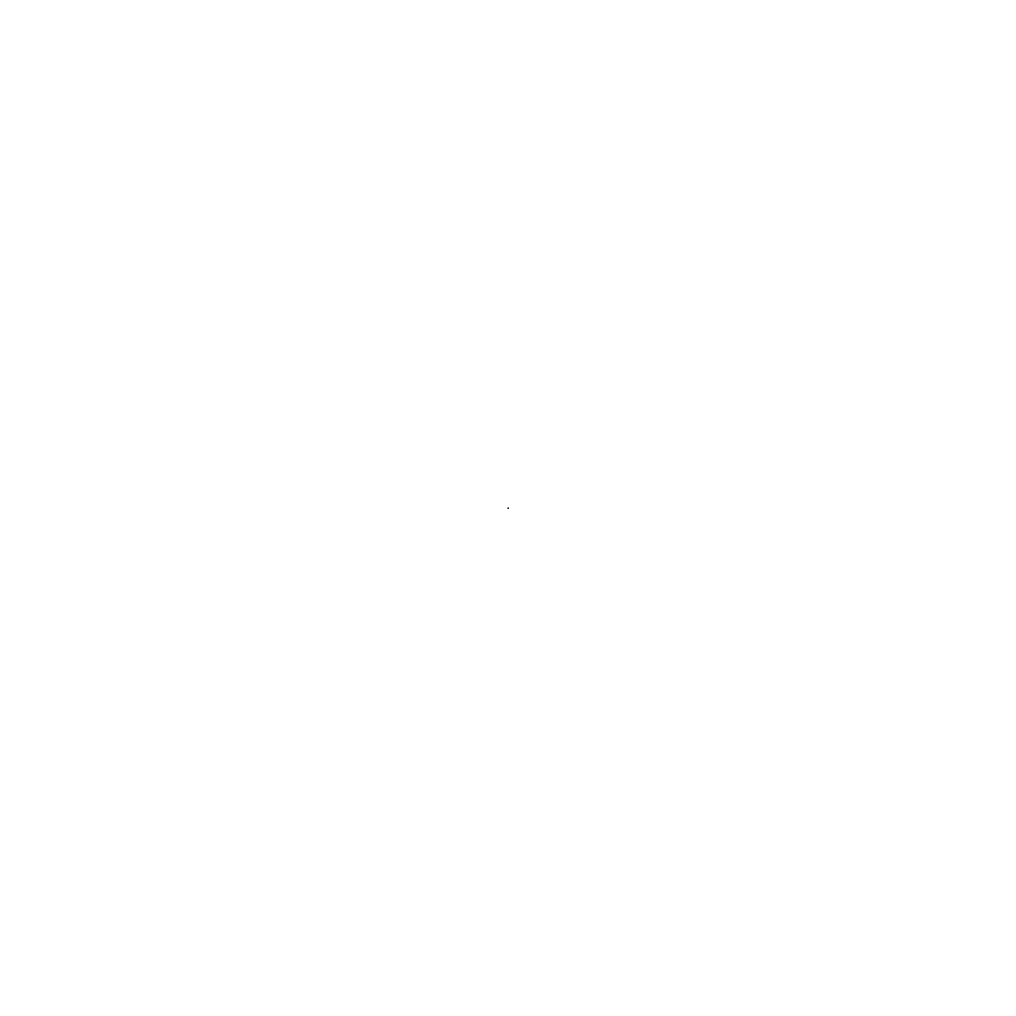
# Model space of a CAD drawing. Header units: millimetres. Extents: x -1.6 to 79.4, y -6.4 to 67.1.
# Drawn here: x 11.1125 to 11.1125, y 0 to 0 of the extents above; entities outside this region: 11.
import ezdxf

# ---------------------------------------------------------------- set-up
doc = ezdxf.new("R2010")
doc.units = ezdxf.units.MM

msp = doc.modelspace()

# ---------------------------------------------------------------- linework, layer by layer
at = {"extrusion": (0, -1, -1.22465e-16)}
for p in [(-1.5875, 67.104729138), (-1.5875, 52.257668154), (-1.5875, -6.35)]:
    msp.add_point(p, dxfattribs=at)
at = {"extrusion": (0, 1, 1.22465e-16)}
msp.add_point((-1.5875, 52.257668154), dxfattribs=at)
for p in [(11.1125, 0), (11.1125, 0, -6.35), (11.1125, 0, -7.9375), (11.1125, 0, 4.647797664)]:
    msp.add_point(p)
at = {"extrusion": (0, 1.22465e-16, -1)}
for p in [(11.1125, 0, 4.647797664), (11.1125, 0)]:
    msp.add_point(p, dxfattribs=at)
at = {"extrusion": (0, 0, -1)}
msp.add_point((11.1125, 0, -6.35), dxfattribs=at)
at = {"extrusion": (-1.22465e-16, 0, -1)}
msp.add_point((11.1125, 0, -7.9375), dxfattribs=at)
at = {"extrusion": (1, 0, 0)}
msp.add_point((5.953125, 0, 16.66875), dxfattribs=at)
at = {"extrusion": (-1, 1.22465e-16, 0)}
for p in [(5.953125, 0, 16.66875), (64.560793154, 0, 16.66875), (79.407854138, 0, 16.66875)]:
    msp.add_point(p, dxfattribs=at)
at = {"extrusion": (1, -1.22465e-16, 0)}
msp.add_point((79.407854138, 0, 16.66875), dxfattribs=at)
at = {"extrusion": (0, 1, 0)}
msp.add_point((-1.5875, -6.35), dxfattribs=at)

doc.saveas('drawing.dxf')
